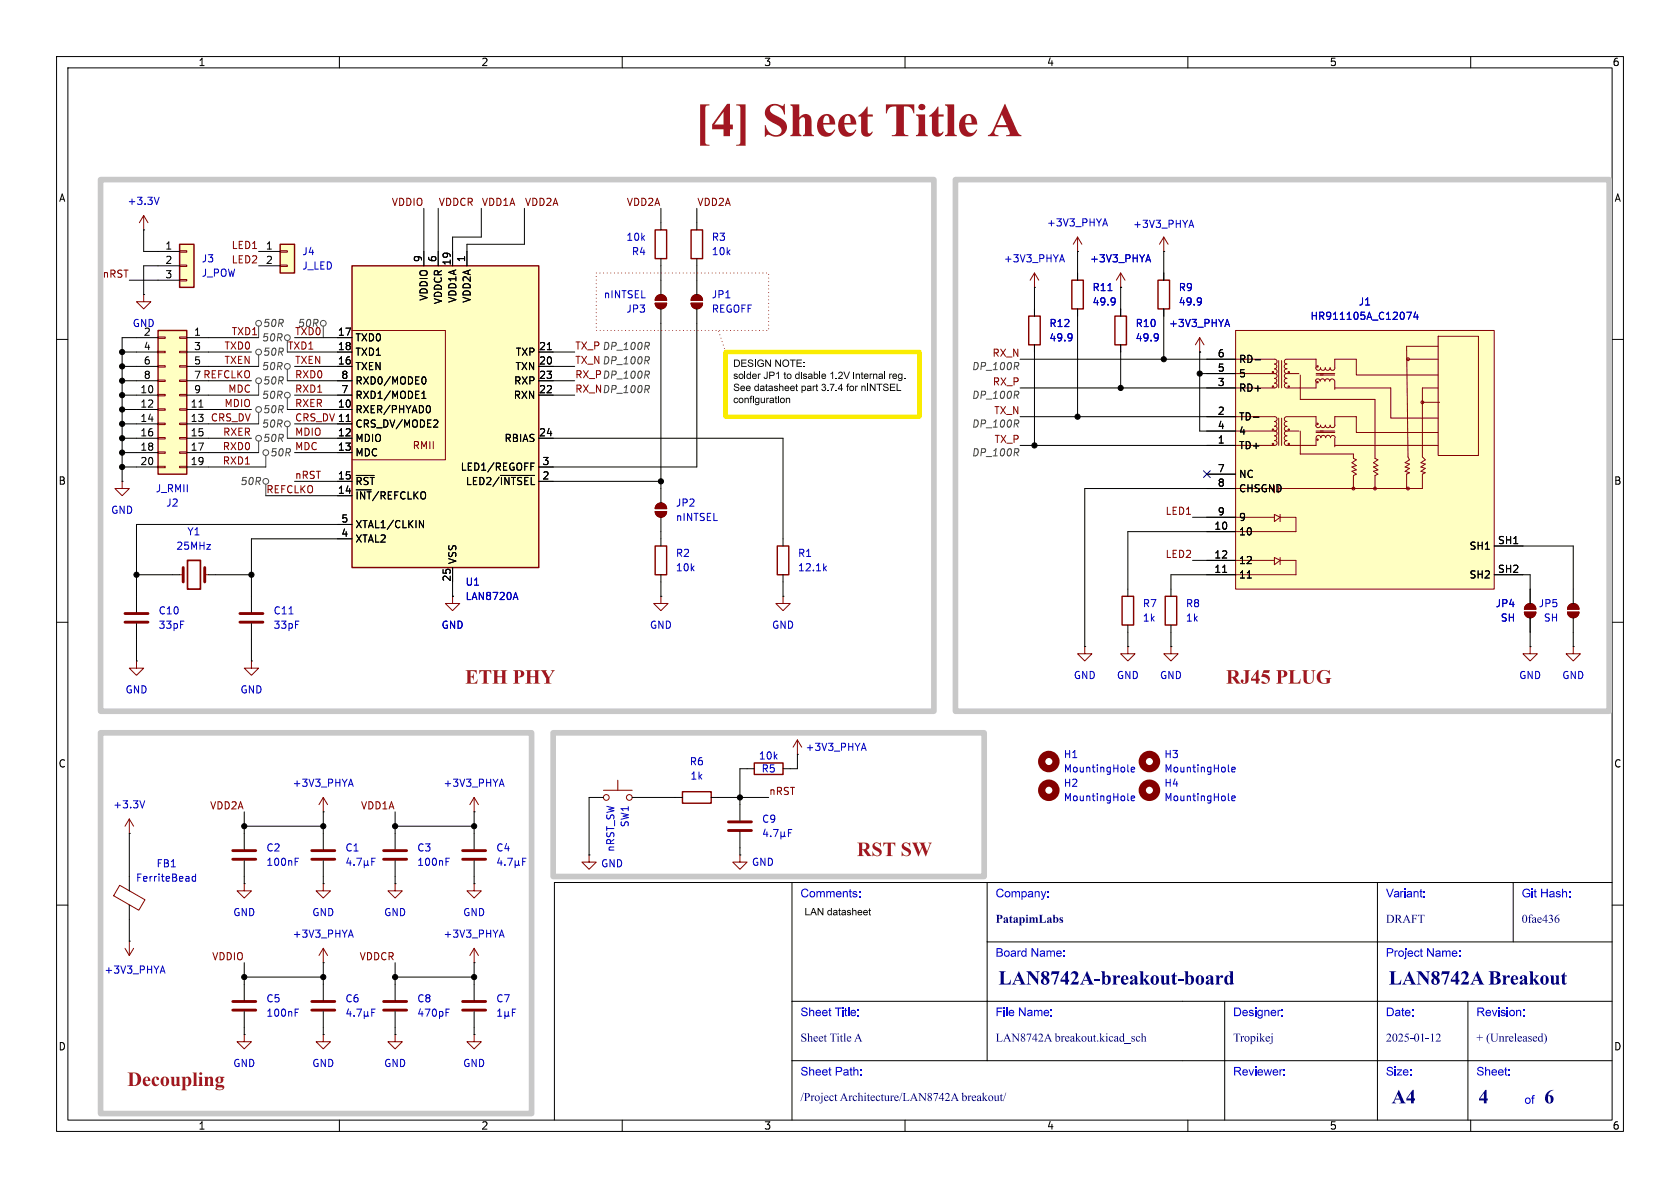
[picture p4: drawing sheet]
<svg xmlns="http://www.w3.org/2000/svg" width="297mm" height="210mm" viewBox="0 0 297 210" stroke-linecap="round" stroke-linejoin="round" font-family="sans-serif">
<defs><g id="words">
<text font-size="8.4" fill="#a21622" x="122.9" y="26.3">[4] SheetTitle A</text>
<g font-size="3.5" fill="#a21622">
<text x="82.2" y="121.3">ETH PHY</text>
<text x="216.7" y="121.3">RJ45PLUG</text>
<text x="151.5" y="151.8">RST SW</text>
<text x="22.5" y="192.4">Decoupling</text>
</g>
<g font-size="3.5" fill="#00007f">
<text x="176.5" y="175">LAN8742A-breakout-board</text>
<text x="245.5" y="175">LAN8742ABreakout</text>
<text x="246" y="196">A4</text>
<text x="261.4" y="196">4</text>
<text x="273" y="196">6</text>
</g>
<g font-size="2.1" fill="#00f">
<text x="141.5" y="159.2">Comments:</text>
<text x="176" y="159.2">Company:</text>
<text x="245" y="159.2">Variant:</text>
<text x="269" y="159.2">Git Hash:</text>
<text x="176" y="169.7">Board Name:</text>
<text x="245" y="169.7">Project Name:</text>
<text x="141.5" y="180.2">Sheet Title:</text>
<text x="176" y="180.2">File Name:</text>
<text x="218" y="180.2">Designer:</text>
<text x="245" y="180.2">Date:</text>
<text x="261" y="180.2">Revision:</text>
<text x="141.5" y="190.7">Sheet Path:</text>
<text x="218" y="190.7">Reviewer:</text>
<text x="245" y="190.7">Size:</text>
<text x="261" y="190.7">Sheet:</text>
<text x="269.5" y="195.7">of</text>
</g>
<g font-size="2.1" fill="#00007f">
<text x="176" y="163.7">PatapimLabs</text>
<text x="245" y="163.7">DRAFT</text>
<text x="269" y="163.7">0fae436</text>
<text x="141.5" y="184.7">SheetTitle A</text>
<text x="176" y="184.7">LAN8742Abreakout.kicad_sch</text>
<text x="218" y="184.7">Tropikej</text>
<text x="245" y="184.7">2025-01-12</text>
<text x="261" y="184.7">+ (Unreleased)</text>
<text x="141.5" y="195.2">/ProjectArchitecture/LAN8742Abreakout/</text>
</g>
<g font-size="1.8">
<text x="35" y="11.9">1</text>
<text x="85" y="11.9">2</text>
<text x="135" y="11.9">3</text>
<text x="185" y="11.9">4</text>
<text x="235" y="11.9">5</text>
<text x="285" y="11.9">6</text>
<text x="10.3" y="35.9">A</text>
<text x="285.3" y="35.9">A</text>
<text x="29.1" y="44.2">1</text>
<text x="29.1" y="46.7">2</text>
<text x="46.9" y="44.2">1</text>
<text x="46.9" y="46.7">2</text>
<text x="74.7" y="46.4" transform="rotate(-90 74.7 46.4)">9</text>
<text x="77.2" y="46.4" transform="rotate(-90 77.2 46.4)">6</text>
<text x="79.8" y="47" transform="rotate(-90 79.8 47)">19</text>
<text x="82.3" y="46.4" transform="rotate(-90 82.3 46.4)">1</text>
<text x="29.1" y="49.3">3</text>
<text x="75.8" y="53.3" transform="rotate(-90 75.8 53.3)">VDDIO</text>
<text x="78.3" y="53.9" transform="rotate(-90 78.3 53.9)">VDDCR</text>
<text x="80.9" y="53.6" transform="rotate(-90 80.9 53.6)">VDD1A</text>
<text x="83.4" y="53.6" transform="rotate(-90 83.4 53.6)">VDD2A</text>
<text x="34.2" y="59.4">1</text>
<text x="59.6" y="59.4">17</text>
<text x="25.3" y="62">4</text>
<text x="25.3" y="64.5">6</text>
<text x="34.2" y="62">3</text>
<text x="34.2" y="64.5">5</text>
<text x="59.6" y="64.5">16</text>
<text x="59.6" y="62">18</text>
<text x="62.7" y="65.6">TXEN</text>
<text x="62.7" y="60.6">TXD0</text>
<text x="62.7" y="63.1">TXD1</text>
<text x="91" y="65.6">TXN</text>
<text x="91.1" y="63.1">TXP</text>
<text x="95.2" y="64.5">20</text>
<text x="95.2" y="62">21</text>
<text x="215.2" y="65.8">5</text>
<text x="215.2" y="63.2">6</text>
<text x="218.9" y="64.4">RD-</text>
<text x="24.7" y="69.6">10</text>
<text x="25.3" y="67.1">8</text>
<text x="34.2" y="69.6">9</text>
<text x="60.3" y="69.6">7</text>
<text x="60.3" y="67.1">8</text>
<text x="62.7" y="70.7">RXD1/MODE1</text>
<text x="62.7" y="68.2">RXD0/MODE0</text>
<text x="90.7" y="70.7">RXN</text>
<text x="90.8" y="68.2">RXP</text>
<text x="95.2" y="69.6">22</text>
<text x="95.2" y="67.1">23</text>
<text x="129.6" y="72">configuration</text>
<text x="215.2" y="68.3">3</text>
<text x="218.9" y="69.4">RD+</text>
<text x="218.9" y="66.9">5</text>
<text x="24.7" y="72.1">12</text>
<text x="24.7" y="74.7">14</text>
<text x="24.7" y="77.2">16</text>
<text x="33.6" y="72.1">11</text>
<text x="33.6" y="74.7">13</text>
<text x="33.6" y="77.2">15</text>
<text x="59.6" y="72.1">10</text>
<text x="59.6" y="77.2">12</text>
<text x="59.6" y="74.7">11</text>
<text x="62.7" y="73.3">RXER/PHYAD0</text>
<text x="62.7" y="75.8">CRS_DV/MODE2</text>
<text x="95.2" y="77.2">24</text>
<text x="215.2" y="73.4">2</text>
<text x="215.2" y="75.9">4</text>
<text x="218.9" y="74.5">TD-</text>
<text x="218.9" y="77.1">4</text>
<text x="24.7" y="79.8">18</text>
<text x="24.7" y="82.3">20</text>
<text x="33.6" y="79.8">17</text>
<text x="33.6" y="82.3">19</text>
<text x="59.6" y="79.8">13</text>
<text x="62.7" y="78.3">MDIO</text>
<text x="62.7" y="80.9">MDC</text>
<text x="81.4" y="83.4">LED1/REGOFF</text>
<text x="89.1" y="78.3">RBIAS</text>
<text x="95.8" y="82.3">3</text>
<text x="215.2" y="78.5">1</text>
<text x="215.2" y="83.6">7</text>
<text x="218.9" y="79.6">TD+</text>
<text x="10.3" y="85.9">B</text>
<text x="59.6" y="87.4">14</text>
<text x="59.6" y="84.8">15</text>
<text x="62.7" y="88.5">~{INT}/REFCLKO</text>
<text x="62.7" y="86">~{RST}</text>
<text x="82.3" y="86">LED2/~{INTSEL}</text>
<text x="95.8" y="84.8">2</text>
<text x="215.2" y="86.1">8</text>
<text x="218.9" y="84.7">NC</text>
<text x="218.9" y="87.2">CHSGND</text>
<text x="285.3" y="85.9">B</text>
<text x="60.3" y="95">4</text>
<text x="60.3" y="92.5">5</text>
<text x="62.7" y="93.6">XTAL1/CLKIN</text>
<text x="214.6" y="93.7">10</text>
<text x="215.2" y="91.2">9</text>
<text x="218.9" y="94.8">10</text>
<text x="218.9" y="92.3">9</text>
<text x="62.7" y="96.1">XTAL2</text>
<text x="80.9" y="99.8" transform="rotate(-90 80.9 99.8)">VSS</text>
<text x="214.6" y="101.3">11</text>
<text x="214.6" y="98.8">12</text>
<text x="218.9" y="99.9">12</text>
<text x="259.7" y="97.4">SH1</text>
<text x="264.7" y="96.3">SH1</text>
<text x="264.7" y="101.3">SH2</text>
<text x="79.8" y="102.9" transform="rotate(-90 79.8 102.9)">25</text>
<text x="218.9" y="102.5">11</text>
<text x="259.7" y="102.5">SH2</text>
<text x="10.3" y="135.9">C</text>
<text x="285.3" y="135.9">C</text>
<text x="142.2" y="162">LAN datasheet</text>
<text x="10.3" y="185.9">D</text>
<text x="285.3" y="185.9">D</text>
<text x="35" y="199.9">1</text>
<text x="85" y="199.9">2</text>
<text x="135" y="199.9">3</text>
<text x="185" y="199.9">4</text>
<text x="235" y="199.9">5</text>
<text x="285" y="199.9">6</text>
</g>
<g font-size="1.8" fill="#0000c2">
<text x="22.5" y="36.4">+3.3V</text>
<text x="185" y="40.2">+3V3_PHYA</text>
<text x="200.2" y="40.5">+3V3_PHYA</text>
<text x="35.6" y="46.6">J3</text>
<text x="53.3" y="45.3">J4</text>
<text x="53.3" y="47.9">J_LED</text>
<text x="110.6" y="42.8">10k</text>
<text x="111.6" y="45.3">R4</text>
<text x="125.7" y="42.8">R3</text>
<text x="125.7" y="45.3">10k</text>
<text x="177.4" y="46.6">+3V3_PHYA</text>
<text x="192.6" y="46.6">+3V3_PHYA</text>
<text x="35.6" y="49.1">J_POW</text>
<text x="106.6" y="52.9">nINTSEL</text>
<text x="125.7" y="52.9">JP1</text>
<text x="193" y="51.7">R11</text>
<text x="208.3" y="51.7">R9</text>
<text x="23.4" y="58">GND</text>
<text x="25.3" y="59.4">2</text>
<text x="110.6" y="55.5">JP3</text>
<text x="125.7" y="55.5">REGOFF</text>
<text x="185.4" y="58">R12</text>
<text x="193" y="54.2">49.9</text>
<text x="200.7" y="58">R10</text>
<text x="206.6" y="58">+3V3_PHYA</text>
<text x="208.3" y="54.2">49.9</text>
<text x="231.6" y="56.7">HR911105A_C12074</text>
<text x="240.1" y="54.2">J1</text>
<text x="185.4" y="60.6">49.9</text>
<text x="200.7" y="60.6">49.9</text>
<text x="27.4" y="87.2">J_RMII</text>
<text x="29.3" y="89.8">J2</text>
<text x="119.4" y="89.8">JP2</text>
<text x="19.6" y="91">GND</text>
<text x="33" y="94.8">Y1</text>
<text x="119.4" y="92.3">nINTSEL</text>
<text x="31.1" y="97.4">25MHz</text>
<text x="119.4" y="98.7">R2</text>
<text x="119.4" y="101.2">10k</text>
<text x="141" y="98.7">R1</text>
<text x="141" y="101.2">12.1k</text>
<text x="82.2" y="103.7">U1</text>
<text x="82.2" y="106.3">LAN8720A</text>
<text x="201.9" y="107.5">R7</text>
<text x="209.6" y="107.5">R8</text>
<text x="264.3" y="107.5">JP4</text>
<text x="271.9" y="107.5">JP5</text>
<text x="27.9" y="108.8">C10</text>
<text x="27.9" y="111.4">33pF</text>
<text x="48.3" y="108.8">C11</text>
<text x="48.3" y="111.4">33pF</text>
<text x="78" y="111.4">GND</text>
<text x="114.8" y="111.4">GND</text>
<text x="136.4" y="111.4">GND</text>
<text x="201.9" y="110.1">1k</text>
<text x="209.6" y="110.1">1k</text>
<text x="265.2" y="110.1">SH</text>
<text x="272.8" y="110.1">SH</text>
<text x="22.1" y="122.8">GND</text>
<text x="42.4" y="122.8">GND</text>
<text x="189.7" y="120.2">GND</text>
<text x="197.4" y="120.2">GND</text>
<text x="205" y="120.2">GND</text>
<text x="268.5" y="120.2">GND</text>
<text x="276.1" y="120.2">GND</text>
<text x="121.8" y="135.5">R6</text>
<text x="134.1" y="134.5">10k</text>
<text x="134.5" y="136.8">R5</text>
<text x="142.3" y="132.9">+3V3_PHYA</text>
<text x="188" y="134.2">H1</text>
<text x="188" y="136.8">MountingHole</text>
<text x="205.7" y="134.2">H3</text>
<text x="205.7" y="136.8">MountingHole</text>
<text x="19.9" y="143.1">+3.3V</text>
<text x="51.6" y="139.3">+3V3_PHYA</text>
<text x="78.3" y="139.3">+3V3_PHYA</text>
<text x="122" y="138">1k</text>
<text x="188" y="139.3">H2</text>
<text x="188" y="141.8">MountingHole</text>
<text x="205.7" y="139.3">H4</text>
<text x="205.7" y="141.8">MountingHole</text>
<text x="111.4" y="146.3" transform="rotate(-90 111.4 146.3)">SW1</text>
<text x="134.6" y="145.6">C9</text>
<text x="27.6" y="153.5">FB1</text>
<text x="47" y="150.7">C2</text>
<text x="47" y="153.3">100nF</text>
<text x="61" y="150.7">C1</text>
<text x="73.7" y="150.7">C3</text>
<text x="73.7" y="153.3">100nF</text>
<text x="87.6" y="150.7">C4</text>
<text x="106.2" y="153.5">GND</text>
<text x="108.8" y="150.7" transform="rotate(-90 108.8 150.7)">nRST_SW</text>
<text x="132.8" y="153.3">GND</text>
<text x="23.9" y="156.1">FerriteBead</text>
<text x="41.1" y="162.2">GND</text>
<text x="51.6" y="166">+3V3_PHYA</text>
<text x="55.1" y="162.2">GND</text>
<text x="67.8" y="162.2">GND</text>
<text x="78.3" y="166">+3V3_PHYA</text>
<text x="81.8" y="162.2">GND</text>
<text x="18.4" y="172.3">+3V3_PHYA</text>
<text x="47" y="177.4">C5</text>
<text x="47" y="179.9">100nF</text>
<text x="61" y="177.4">C6</text>
<text x="73.7" y="177.4">C8</text>
<text x="73.7" y="179.9">470pF</text>
<text x="87.6" y="177.4">C7</text>
<text x="41.1" y="188.8">GND</text>
<text x="55.1" y="188.8">GND</text>
<text x="67.8" y="188.8">GND</text>
<text x="81.8" y="188.8">GND</text>
</g>
<g font-size="1.8" fill="#840000">
<text x="69.2" y="36.5">VDDIO</text>
<text x="77.5" y="36.5">VDDCR</text>
<text x="85.1" y="36.5">VDD1A</text>
<text x="92.7" y="36.5">VDD2A</text>
<text x="110.7" y="36.5">VDD2A</text>
<text x="123.2" y="36.5">VDD2A</text>
<text x="40.9" y="44.1">LED1</text>
<text x="40.9" y="46.6">LED2</text>
<text x="18.1" y="49.2">nRST</text>
<text x="40.9" y="59.3">TXD1</text>
<text x="52.1" y="59.3">TXD0</text>
<text x="52.6" y="58">50R</text>
<text x="39.6" y="64.4">TXEN</text>
<text x="39.6" y="61.9">TXD0</text>
<text x="50.8" y="61.9">TXD1</text>
<text x="52.1" y="64.4">TXEN</text>
<text x="175.4" y="63.2">RX_N</text>
<text x="34.2" y="67.1">7 REFCLKO</text>
<text x="40.3" y="69.5">MDC</text>
<text x="52.1" y="67">RXD0</text>
<text x="52.1" y="69.5">RXD1</text>
<text x="175.4" y="68.2">RX_P</text>
<text x="37.2" y="74.6">CRS_DV</text>
<text x="39.3" y="77.1">RXER</text>
<text x="39.6" y="72">MDIO</text>
<text x="52.1" y="72">RXER</text>
<text x="52.1" y="74.6">CRS_DV 11</text>
<text x="52.1" y="77.1">MDIO</text>
<text x="175.7" y="73.3">TX_N</text>
<text x="39.3" y="79.7">RXD0</text>
<text x="39.3" y="82.2">RXD1</text>
<text x="52.1" y="79.7">MDC</text>
<text x="72.9" y="79.6">RMII</text>
<text x="175.7" y="78.4">TX_P</text>
<text x="47" y="87.3">REFCLKO</text>
<text x="52.1" y="84.7">nRST</text>
<text x="206" y="91.1">LED1</text>
<text x="206" y="98.7">LED2</text>
<text x="37.1" y="143.2">VDD2A</text>
<text x="63.7" y="143.2">VDD1A</text>
<text x="135.9" y="140.6">nRST</text>
<text x="37.4" y="169.8">VDDIO</text>
<text x="63.5" y="169.8">VDDCR</text>
</g>
<g font-size="1.8" fill="#484848">
<text x="46.4" y="58">50R</text>
<text x="46.2" y="65.6">50R</text>
<text x="46.2" y="60.6">50R</text>
<text x="46.4" y="63.1">50R</text>
<text x="101.6" y="64.4">TX_N DP_100R</text>
<text x="101.6" y="61.9">TX_P DP_100R</text>
<text x="171.7" y="65.6">DP_100R</text>
<text x="46.2" y="70.7">50R</text>
<text x="46.4" y="68.2">50R</text>
<text x="101.6" y="67">RX_PDP_100R</text>
<text x="101.6" y="69.5">RX_NDP_100R</text>
<text x="171.7" y="70.7">DP_100R</text>
<text x="46.2" y="75.8">50R</text>
<text x="46.4" y="73.3">50R</text>
<text x="171.7" y="75.8">DP_100R</text>
<text x="46.4" y="78.3">50R</text>
<text x="47.7" y="80.9">50R</text>
<text x="171.7" y="80.9">DP_100R</text>
<text x="42.4" y="86">50R</text>
</g>
</g></defs>
<g fill="none" stroke="#000" stroke-width=".18">
<path d="M10 10h277v190h-277zM12 12h273v186h-273zM60 10v2M110 10v2M160 10v2M210 10v2M260 10v2M10 60h2M285 60h2M116.8 86.4v2.5M116.8 91.4v2.6M116.8 95.3v1.2"/>
<path d="M138.4 95.3v1.2M10 110h2M116.8 105.4h.1M116.8 101.6v1.3M138.4 105.4h.1M138.4 101.6v1.3M285 110h2M141 133.4h.1M69.8 147.3v2.8M69.8 152.1v2.8M119.4 141h1.2M125.7 141h1.3"/>
<path d="M140 156v42M174.5 156v31.5M243.5 156v42M267.5 156v10.5M285 156h-187v42M10 160h2M140 177h145M174.5 166.5h110.5M216.5 177v21M259.5 177v21M285 160h2M60 198v2"/>
<path d="M110 198v2M140 187.5h145M160 198v2M210 198v2M260 198v2"/>
</g>
<path d="M67.8 151.9h4.1M67.8 150.4h4.1" fill="none" stroke="#840000" stroke-width=".51"/>
<path d="M145.7 100.4l.4 .5M146.1 100.1l-.5 .4M152.4 132.3h.6M152.7 131.4l.4 1.3M78.9 152.3h.4M78.9 151.7h.6" fill="none" stroke="#0000c2" stroke-width=".18"/>
<path d="M115.8 90.4h2.1a1.02 1.02 0 0 1-1.1 1 1.02 1.02 0 0 1-1-1zM116.1 89.2a1.02 1.02 0 0 1 1.1-.2 1.02 1.02 0 0 1 .7 .9h-2.1zM116.8 105.4v1.3h1.3l-1.3 1.3-1.2-1.3h1.2M138.4 105.4v1.3h1.3l-1.3 1.3-1.2-1.3h1.2M141 130.8l-.8 1.3M141 130.8v2.6M141 130.8l.7 1.3" fill="none" stroke="#840000" stroke-width=".18"/>
<path d="M115.8 96.5h2.1v5.1h-2.1zM137.4 96.5h2v5.1h-2zM120.6 140h5.1v2h-5.1z" fill="none" stroke="#840000" stroke-width=".25"/>
<g fill="#840000" stroke="#840000" stroke-width=".18">
<path d="M115.8 90.4h2.1a1.02 1.02 0 0 1-1.1 1 1.02 1.02 0 0 1-1-1z"/>
<path d="M116.1 89.2a1.02 1.02 0 0 1 1.1-.2 1.02 1.02 0 0 1 .7 .9h-2.1z"/>
</g>
<path d="M62.2 47h33v53.3h-33z" fill="#ffffc2"/>
<path d="M62.2 47h33v53.3h-33zM181.9 55.9h2v5.1h-2zM189.5 49.5h2v5.1h-2zM197.1 55.9h2v5.1h-2zM204.7 49.5h2.1v5.1h-2.1zM133.3 134.9h5.1v2h-5.1z" fill="none" stroke="#840000" stroke-width=".25"/>
<g fill="none" stroke="#840000" stroke-width=".18">
<path d="M62.2 58.4h16.5v22.9h-16.5M182.9 48.3l-.8 1.2M182.9 48.3v2.5M182.9 48.3l.7 1.2M198.1 48.3l-.7 1.2M198.1 48.3v2.5M198.1 48.3l.8 1.2M106.7 139.7h5.1M109.2 137.9v1.8M69.8 156.2v1.3h1.3l-1.3 1.3-1.2-1.3h1.2M83.8 156.2v1.3h1.3l-1.3 1.3-1.3-1.3h1.3M104.1 151.1v1.3h1.3l-1.3 1.3-1.2-1.3h1.2"/>
<path d="M83.8 167.6l-.7 1.3M83.8 167.6v2.6M83.8 167.6l.8 1.3M57.1 182.9v1.3h1.3l-1.3 1.2-1.2-1.2h1.2M69.8 182.9v1.3h1.3l-1.3 1.2-1.2-1.2h1.2M83.8 182.9v1.3h1.3l-1.3 1.2-1.3-1.2h1.3"/>
<circle cx="107.2" cy="141" r=".51"/>
<circle cx="111.3" cy="141" r=".51"/>
</g>
<g fill="none" stroke="#000" stroke-width=".18">
<path d="M59.7 59.7h2.5M74.9 44.5v2.5M77.5 44.5v2.5M80 44.5v2.5M82.5 44.5v2.5M182.9 50.8h.1M182.9 54.6v1.3M190.5 48.3v1.2M190.5 54.6v1.3M198.1 50.8h.1M198.1 54.6v1.3M205.7 48.3v1.2"/>
<path d="M205.7 54.6v1.3M59.7 72.4h2.5M59.7 74.9h2.5M59.7 77.5h2.5M59.7 64.8h2.5M59.7 62.2h2.5M59.7 69.9h2.5M59.7 67.3h2.5M61.2 74.5h.7M74.6 70.4h.7M74.6 69.5l.3-.3v1.2M74.8 66.7l.1-.1a.68 .68 0 0 1 .4 .7 .68 .68 0 0 1-.4 .6l-.1-.1"/>
<path d="M75.7 71.7a.68 .68 0 0 1 .4 .6 .68 .68 0 0 1-.4 .7M77.2 74.2l.2 .3v.3l-.8 .7h.8M95.2 77.5h2.6M95.2 64.8h2.6M95.2 62.2h2.6M95.2 69.9h2.6M95.2 67.3h2.6M96.8 61.8h.7M182.9 61v1.2M198.1 61v1.2M59.7 80h2.5M59.7 87.6h2.5"/>
<path d="M59.7 85.1h2.5M59.7 95.3h2.5M59.7 92.7h2.5M63 84h3.2M74.1 92l.8 1.3v-1.3M88.5 84h6M93.9 82.5h.4M93.9 81.9h.6M95.2 85.1h2.6M95.2 82.6h2.6M80 100.3v2.6M132.1 135.9h1.2"/>
<path d="M138.4 135.9h1.3M69.8 156.2h.1M83.8 156.2h.1M83.8 147.3v2.8M83.8 152.1v2.8M104.1 151.1h.1M104.1 141h2.6M111.8 141h2.5M43.2 174v2.8M43.2 178.8v2.8M69.8 174v2.8M69.8 178.8v2.8"/>
<path d="M83.8 170.2h.1M57.1 182.9h.1M69.8 182.9h.1M83.8 182.9h.1"/>
</g>
<g fill="none" stroke="#0000c2" stroke-width=".18">
<path d="M187.4 45.9h.7M187.7 45l.5 1.3M189.4 59.1h.1a1.07 1.07 0 0 1-.2 1M189.5 59.5l-.1 .2M195.9 51.4h.7M197 52.7l.1 .1a1.07 1.07 0 0 1-.1 1M197.1 53.2l-.1 .2M202.7 45.9h.6M203 45l.4 1.3M204.6 59.1h.1a1.07 1.07 0 0 1-.1 1M204.8 59.5l-.2 .2M212.3 52.7v.1a1.07 1.07 0 0 1-.1 1"/>
<path d="M212.4 53.2l-.1 .2M90.8 105.6h.6M91.1 104.7l.5 1.3M88.3 151.6l-.3 1h.8M88.6 152.1v.9M89.3 152.9v.1M89.7 151.7h.9l-.6 1.3M91.1 152.1v1.3M91.1 152.8l.1 .2h.3l.2-.2M91.7 152.8l.2 .2M91.7 152.1v.7M92.4 152.3h.4"/>
<path d="M93 151.7h-.6v1.3M52.2 179h.4M52.2 178.4h.6M78.9 179h.4M78.9 178.4h.6M88.4 165.3h.6M88.7 164.4l.4 1.3"/>
</g>
<path d="M81.8 151.9h4.1M81.8 150.4h4.1M41.1 178.6h4.1M41.1 177h4.1M67.8 178.6h4.1M67.8 177h4.1" fill="none" stroke="#840000" stroke-width=".51"/>
<path d="M49.5 43.2h2.6v5.1h-2.6z" fill="#ffffc2"/>
<path d="M49.5 46.9h1.3v.2h-1.3zM49.5 44.3h1.3v.3h-1.3z" fill="none" stroke="#840000" stroke-width=".18"/>
<path d="M49.5 43.2h2.6v5.1h-2.6z" fill="none" stroke="#840000" stroke-width=".25"/>
<path d="M45.7 44.5h3.8M45.7 47h3.8" fill="none" stroke="#000" stroke-width=".18"/>
<path d="M27.9 58.4h5.1v25.4h-5.1z" fill="#ffffc2"/>
<g fill="none" stroke="#840000" stroke-width=".18">
<path d="M25.4 38.1l-.8 1.3M25.4 38.1v2.5M25.4 38.1l.8 1.3M27.9 59.6h1.3v.2h-1.3zM31.7 59.6h1.3v.2h-1.3zM27.9 79.9h1.3v.2h-1.3zM27.9 77.3h1.3v.3h-1.3zM27.9 74.8h1.3v.3h-1.3zM27.9 72.3h1.3v.2h-1.3zM27.9 69.7h1.3v.3h-1.3zM27.9 67.2h1.3v.2h-1.3zM27.9 64.6h1.3v.3h-1.3z"/>
<path d="M27.9 62.1h1.3v.3h-1.3zM31.7 79.9h1.3v.2h-1.3zM31.7 77.3h1.3v.3h-1.3zM31.7 74.8h1.3v.3h-1.3zM31.7 72.3h1.3v.2h-1.3zM31.7 69.7h1.3v.3h-1.3zM31.7 67.2h1.3v.2h-1.3zM31.7 64.6h1.3v.3h-1.3zM31.7 62.1h1.3v.3h-1.3zM21.6 85.1v1.3h1.3l-1.3 1.2-1.3-1.2h1.3M27.9 82.4h1.3v.3h-1.3zM31.7 82.4h1.3v.3h-1.3z"/>
</g>
<path d="M27.9 58.4h5.1v25.4h-5.1z" fill="none" stroke="#840000" stroke-width=".25"/>
<g fill="none" stroke="#000" stroke-width=".18">
<path d="M24.1 59.7h3.8M25.4 40.6h.1M33 59.7h3.8M24.1 69.9h3.8M24.1 72.4h3.8M24.1 74.9h3.8M24.1 77.5h3.8M24.1 62.2h3.8M24.1 64.8h3.8M24.1 67.3h3.8M33 69.9h3.8M33 72.4h3.8"/>
<path d="M33 74.9h3.8M33 77.5h3.8M33 62.2h3.8M33 64.8h3.8M33 67.3h3.8M35.2 72h.7M21.6 85.1h.1M24.1 80h3.8M24.1 82.6h3.8M33 80h3.8M33 82.6h3.8"/>
</g>
<path d="M28.1 34.9l-.4 1.2" fill="none" stroke="#0000c2" stroke-width=".18"/>
<path d="M31.7 43.2h2.6v7.6h-2.6z" fill="#ffffc2"/>
<g fill="none" stroke="#840000" stroke-width=".18">
<path d="M25.4 52.1v1.2h1.3l-1.3 1.3-1.3-1.3h1.3M31.7 49.4h1.3v.3h-1.3zM31.7 46.9h1.3v.2h-1.3zM31.7 44.3h1.3v.3h-1.3zM115.8 53.6h2.1a1.02 1.02 0 0 1-1.1 1 1.02 1.02 0 0 1-1-1zM116.1 52.4a1.02 1.02 0 0 1 1.1-.2 1.02 1.02 0 0 1 .7 .9h-2.1zM122.2 53.6h2a1.02 1.02 0 0 1-1 1 1.02 1.02 0 0 1-1-1zM122.5 52.4a1.02 1.02 0 0 1 1.1-.2 1.02 1.02 0 0 1 .6 .9h-2zM205.7 41.9l-.7 1.3M205.7 41.9v2.6M205.7 41.9l.8 1.3M212.1 59.7l-.8 1.3"/>
<path d="M212.1 59.7v2.5M212.1 59.7l.8 1.3M24.1 116.8v1.3h1.3l-1.3 1.3-1.2-1.3h1.2M31.7 101.6h.7M36.2 101.6h.6M44.4 116.8v1.3h1.3l-1.3 1.3-1.2-1.3h1.2M80 105.4v1.3h1.3l-1.3 1.3-1.3-1.3h1.3M269.5 108.2h2a1.02 1.02 0 0 1-1 1 1.02 1.02 0 0 1-1-1zM269.8 107a1.02 1.02 0 0 1 1.1-.2 1.02 1.02 0 0 1 .6 .9h-2zM270.5 114.3v1.3h1.3l-1.3 1.2-1.3-1.2h1.3M277.1 108.2h2a1.02 1.02 0 0 1-1 1 1.02 1.02 0 0 1-1-1zM277.4 107a1.02 1.02 0 0 1 1.1-.2 1.02 1.02 0 0 1 .6 .9h-2z"/>
<path d="M278.1 114.3v1.3h1.3l-1.3 1.2-1.2-1.2h1.2M21.2 156.5l4.4 2.6-1.1 1.8-4.4-2.6zM22.9 144.8v2.5M22.9 157.5h.1M22.9 160h.1M22.9 144.8l-.8 1.3M22.9 144.8l.7 1.3M43.2 156.2v1.3h1.2l-1.2 1.3-1.3-1.3h1.3M57.1 156.2v1.3h1.3l-1.3 1.3-1.2-1.3h1.2M57.1 141v2.5M57.1 141l-.7 1.2M57.1 141l.8 1.2"/>
<path d="M83.8 141l-.7 1.2M83.8 141v2.5M83.8 141l.8 1.2M130.8 151.1v1.3h1.3l-1.3 1.3-1.3-1.3h1.3M22.1 167.6l.8 1.3M22.9 166.4v2.5M23.6 167.6l-.7 1.3M57.1 167.6l-.7 1.3M57.1 167.6v2.6M57.1 167.6l.8 1.3M43.2 182.9v1.3h1.2l-1.2 1.2-1.3-1.2h1.3"/>
</g>
<path d="M31.7 43.2h2.6v7.6h-2.6zM115.8 40.6h2.1v5.1h-2.1zM122.2 40.6h2v5.1h-2zM198.4 105.4h2v5.1h-2zM206 105.4h2v5.1h-2z" fill="none" stroke="#840000" stroke-width=".25"/>
<g fill="none" stroke="#000" stroke-width=".18">
<path d="M116.8 39.4v1.2M123.2 39.4v1.2M25.4 52.1h.1M27.9 44.5h3.8M27.9 47h3.8M27.9 49.5h3.8M116.8 45.7v1.3M116.8 49.5v2.6M116.8 54.6v2.6M123.2 45.7v1.3M123.2 49.5v2.6M123.2 54.6v2.6"/>
<path d="M205.7 44.5h.1M212.1 62.2h.1M24.1 116.8h.1M24.1 105.4v2.8M24.1 110.2v2.8M30.5 101.6h1.2M36.8 101.6h1.3M44.4 116.8h.1M44.4 105.4v2.8M44.4 110.2v2.8M80 105.4h.1M199.4 104.1v1.3"/>
<path d="M199.4 110.5v1.3M207 104.1v1.3M207 110.5v1.3M270.5 114.3h.1M270.5 104.1v2.6M270.5 109.2v2.6M278.1 114.3h.1M278.1 104.1v2.6M278.1 109.2v2.6M22.9 147.3h.1M22.9 154.9v2.6M43.2 156.2h.1"/>
<path d="M43.2 147.3v2.8M43.2 152.1v2.8M57.1 156.2h.1M57.1 143.5h.1M57.1 147.3v2.8M57.1 152.1v2.8M83.8 143.5h.1M130.8 151.1h.1M130.8 142.2v2.8M130.8 147.1v2.8M22.9 166.4h.1M22.9 160v2.6"/>
<path d="M57.1 170.2h.1M57.1 174v2.8M57.1 178.8v2.8M83.8 174v2.8M83.8 178.8v2.8M43.2 182.9h.1"/>
</g>
<g fill="none" stroke="#0000c2" stroke-width=".18">
<path d="M210.3 39.8h.6M210.6 38.9l.4 1.3M216.7 57.4h.6M217 56.5l.4 1.2M51.1 108.5h.7M61.7 138.6h.6M62 137.7l.4 1.3M88.4 138.6h.6M88.7 137.7l.4 1.3M199.4 136.3l.2 .2M200 136l.6-.1-.1-.2-.3-.1-.2 .2v.6h.5M25.6 141.5l-.4 1.3"/>
<path d="M34.6 154.5v1.3M34.6 155l-.4-.1-.2 .3 .1 .5h.5M52.2 151.7h.6M52.2 152.3h.4M61.6 151.6l-.3 1h.8M61.9 152.1v.9M62.6 152.9v.1M63.1 151.7h.8l-.5 1.3M64.4 152.1v1.3M64.4 152.8l.2 .2h.2l.2-.2M65 152.1v.7M65 152.8l.2 .2"/>
<path d="M65.7 152.3h.5M66.3 151.7h-.6v1.3M135.3 146.6l-.3 .9h.8M135.6 147.1v.8M136.2 147.8v.1M136.7 146.6h.9l-.6 1.3M138.1 147.1v1.2M138.1 147.7l.1 .2h.3l.2-.2M138.7 147.7l.1 .2M138.7 147.1v.6M139.4 147.2h.4M140 146.6h-.6v1.3"/>
<path d="M217.2 141.4l.1 .1M217.8 141.1l.6-.1-.1-.2-.4-.1-.1 .2v.6h.5M28.4 171.7h.6M28.7 170.8l.5 1.2M61.6 178.3l-.3 .9h.8M61.7 165.3h.6M61.9 178.8v.8M62 164.4l.4 1.3M62.6 179.5v.1M63.1 178.4h.8l-.5 1.2M64.4 179.5l.2 .1h.2l.2-.1M64.4 178.8v1.3"/>
<path d="M65 179.5l.2 .1M65 178.8v.7M65.7 179h.5M66.3 178.4h-.6v1.2M88 179.6h.7M88 178.7l.3-.3v1.2M89.3 179.5l.1 .1h.3l.2-.1M89.3 178.8v1.3M89.9 179.5l.1 .1M89.9 178.8v.7M90.6 179h.4M91.2 178.4h-.6v1.2"/>
</g>
<g fill="none" stroke="#840000" stroke-width=".51">
<path d="M22.1 110h4.1M22.1 108.5h4.1M32.4 100.3v2.6M36.2 100.3v2.6M42.4 110h4.1M42.4 108.5h4.1M41.1 151.9h4.1M41.1 150.4h4.1M55.1 151.9h4.1M55.1 150.4h4.1M128.8 146.8h4M128.8 145.3h4"/>
<path d="M55.1 178.6h4.1M55.1 177h4.1M81.8 178.6h4.1M81.8 177h4.1"/>
</g>
<g fill="none" stroke="#840000" stroke-width="1.3">
<circle cx="185.4" cy="134.6" r="1.27"/>
<circle cx="203.2" cy="139.7" r="1.27"/>
</g>
<g fill="#840000" stroke="#840000" stroke-width=".18">
<path d="M122.2 53.6h2a1.02 1.02 0 0 1-1 1 1.02 1.02 0 0 1-1-1z"/>
<path d="M122.5 52.4a1.02 1.02 0 0 1 1.1-.2 1.02 1.02 0 0 1 .6 .9h-2z"/>
<path d="M116.1 52.4a1.02 1.02 0 0 1 1.1-.2 1.02 1.02 0 0 1 .7 .9h-2.1z"/>
<path d="M115.8 53.6h2.1a1.02 1.02 0 0 1-1.1 1 1.02 1.02 0 0 1-1-1z"/>
<path d="M277.1 108.2h2a1.02 1.02 0 0 1-1 1 1.02 1.02 0 0 1-1-1z"/>
<path d="M277.4 107a1.02 1.02 0 0 1 1.1-.2 1.02 1.02 0 0 1 .6 .9h-2z"/>
<path d="M269.5 108.2h2a1.02 1.02 0 0 1-1 1 1.02 1.02 0 0 1-1-1z"/>
<path d="M269.8 107a1.02 1.02 0 0 1 1.1-.2 1.02 1.02 0 0 1 .6 .9h-2z"/>
</g>
<path d="M33.1 99.1h2.3v5h-2.3z" fill="none" stroke="#840000" stroke-width=".3"/>
<g fill="#ffffc2">
<path d="M218.4 58.4h45.8v45.7h-45.8z"/>
<path d="M254.2 59.4h7.2v21.1h-7.2z"/>
</g>
<g fill="none" stroke="#840000" stroke-width=".18">
<path d="M190.5 41.9l-.8 1.3M190.5 41.9v2.6M190.5 41.9l.8 1.3M218.4 58.4h45.8v45.7h-45.8zM254.2 59.4h7.2v21.1h-7.2zM218.4 73.7h7.1l.2 .2 .1 .2-.2 .3-.3 .1 .3 .2 .1 .3-.1 .2-.3 .1 .3 .2 .2 .3-.2 .3-.3 .1M218.4 66h7l.3 .2 .1 .3-.2 .3-.3 .1 .3 .1 .1 .3-.1 .3-.3 .1M218.4 63.5h7l.3 .2 .1 .3-.2 .2-.3 .1 .3 .2 .1 .3-.1 .3-.3 .1M218.4 78.7h6.9M218.4 76.2h6.9M225.3 67.7l.3 .1 .2 .3-.1 .3-.3 .2h-7M225.3 76.2l.3 .1 .2 .3-.1 .3-.4 .1 .4 .3-.1 .4-.3 .2 .4 .1 .1 .4-.2 .3h-.3"/>
<path d="M225.3 65.2l.3 .1 .2 .3-.1 .3-.4 .2M226.1 63.8v4.8M226.1 73.9v4.8M226.6 63.8v4.8M226.6 73.9v4.8M227.5 73.7l-.4 .2v.4l.4 .2-.3 .1-.2 .3 .2 .4 .3 .1-.3 .1-.1 .3 .1 .3 .3 .1-.3 .2-.1 .3 .4 .3-.3 .1-.2 .4 .2 .3 .3 .1-.4 .2v.4l.4 .2M227.5 63.5l-.4 .3v.4l.4 .1-.3 .1-.2 .4 .2 .3 .3 .1-.3 .1-.1 .3 .1 .3 .3 .1-.4 .2v.4l.4 .3-.3 .1-.2 .3 .2 .3 .3 .1-.4 .2v.4l.4 .3M227.6 76.2h2M227.6 73.7h5.1v1.5M227.6 66h2M227.6 63.5h5.1v1.5M229.9 66.3v4.3h13.2v10.4l.5 .3-.8 .5 .8 .5-.8 .3 .8 .5-.8 .2 .8 .5-.5 .3v2.3"/>
<path d="M229.9 76.2v4.1h9.4v.7l.5 .3-.8 .5 .8 .5-.8 .3 .8 .5-.8 .2 .8 .5-.5 .3v2.3M232.5 67.4l.3-.4h.4l.2 .4 .1-.3 .3-.1 .3 .1 .1 .3 .2-.3 .3-.1 .2 .1 .2 .3 .1-.3 .3-.1 .3 .1 .1 .3M232.6 65l.1 .3 .2 .1h.4l.1-.4 .2 .4 .4 .1 .2-.2 .1-.3 .1 .4 .3 .1 .3-.2 .1-.3 .2 .4h.4l.3-.4M232.6 75.2l.1 .2 .2 .2 .4-.1 .2-.3 .1 .3 .4 .1 .3-.4 .1 .3 .3 .1 .3-.1 .2-.3 .1 .3 .4 .1 .3-.4M232.7 77.5v1.2h-5.1M232.7 76.2h3.3M232.7 67.3v1.3h-5.1M232.7 66h3.3M232.7 76.5h3.3M232.7 66.3h3.3M232.7 77.4l.3-.4h.3l.2 .4 .1-.3 .4-.1 .2 .1 .2 .3 .1-.3 .3-.1 .3 .1 .1 .3 .2-.4h.4l.3 .4M236 77.5v1.5"/>
<path d="M236 67.3v1.5M236 75.2v-1.5h3.8v2.8h14.4M236 68.6h9.9v5.3h8.3M236 65v-1.5h3.8v2.8h14.4M236 78.7h18.2M248.7 63.5h5.5M251.5 71.1h3M254.2 68.6h-2.7v12.2l.5 .5-.8 .5 .8 .2-.8 .6 .8 .2-.8 .5 .8 .3-.5 .2v2.6h-25.4M254.2 61.2h-5.5l.2 19.6 .3 .5-.8 .5 .8 .2-.8 .6 .8 .2-.8 .5 .8 .3-.5 .2v2.6M218.4 99.1h6.9M218.4 91.4h6.9M218.4 86.4h6.9"/>
<path d="M225.3 90.9l1 .5-1 .8zM225.3 98.6l1 .5-1 .7zM226.3 91.4h2.8v2.6h-10.7M226.3 99.1h2.8v2.5h-10.7M226.3 90.9v1.3M226.3 98.6v1.2M191.8 114.3v1.3h1.2l-1.2 1.2-1.3-1.2h1.3M199.4 114.3v1.3h1.3l-1.3 1.2-1.3-1.2h1.3M207 114.3v1.3h1.3l-1.3 1.2-1.3-1.2h1.3"/>
<circle cx="225" cy="68.3" r=".13"/>
<circle cx="225" cy="76" r=".13"/>
<circle cx="225" cy="78.5" r=".13"/>
<circle cx="225" cy="65.8" r=".13"/>
<circle cx="227.8" cy="76" r=".13"/>
<circle cx="227.8" cy="65.8" r=".13"/>
<circle cx="227.8" cy="68.3" r=".13"/>
<circle cx="227.8" cy="78.5" r=".13"/>
<circle cx="232.9" cy="74.9" r=".13"/>
<circle cx="232.9" cy="64.8" r=".13"/>
<circle cx="232.9" cy="77.7" r=".13"/>
<circle cx="232.9" cy="67.6" r=".13"/>
<circle cx="248.9" cy="63.5" r=".25"/>
<circle cx="251.5" cy="71.1" r=".25"/>
<circle cx="239.3" cy="86.4" r=".25"/>
<circle cx="243.1" cy="86.4" r=".25"/>
<circle cx="248.9" cy="86.4" r=".25"/>
</g>
<g fill="none" stroke="#000" stroke-width=".18">
<path d="M74.9 36.8v10.2M77.5 36.8v10.2M85.1 36.8v5.1h-5.1v5.1M92.7 36.8v6.4h-10.2v3.8M116.8 36.8v2.6M123.2 36.8v2.6M22.9 49.5h5M24.1 59.7h-2.5v25.4M25.4 40.6v3.9h2.5M27.9 47h-2.5v5.1M36.8 59.7h8.9M52.1 59.7h10.1"/>
<path d="M116.8 47v2.5M116.8 57.2v29.2M123.2 47v2.5M123.2 57.2v25.4h-28M182.9 50.8v5.1M190.5 44.5h.1M190.5 44.5v5M190.5 54.6v19.1M198.1 50.8h.1M198.1 50.8v5.1M205.7 44.5v5M205.7 54.6v8.9"/>
<path d="M21.6 77.5h2.5M21.6 62.2h2.5M21.6 64.8h2.5M21.6 72.4h2.5M21.6 74.9h2.5M21.6 67.3h2.5M21.6 69.9h2.5M36.8 77.5h7.6M36.8 62.2h7.6M36.8 64.8h8.9M36.8 72.4h7.6M36.8 74.9h8.9"/>
<path d="M36.8 67.3h7.6M36.8 69.9h8.9M50.8 77.5h11.4M50.8 62.2h11.4M50.8 72.4h11.4M50.8 67.3h11.4M52.1 64.8h10.1M52.1 74.9h10.1M52.1 69.9h10.1M61.2 74.5h.7M74.6 69.5l.3-.3v1.2M74.6 70.4h.7"/>
<path d="M74.8 66.7l.1-.1a.68 .68 0 0 1 .4 .7 .68 .68 0 0 1-.4 .6l-.1-.1M75.7 71.7a.68 .68 0 0 1 .4 .6 .68 .68 0 0 1-.4 .7M77.2 74.2l.2 .3v.3l-.8 .7h.8M95.2 77.5h43.2v17.8M95.2 62.2h6.4M95.2 64.8h6.4M95.2 67.3h6.4M95.2 69.9h6.4M96.8 61.8h.7M180.3 78.7h38.1M180.3 73.7h38.1M180.3 68.6h38.1"/>
<path d="M180.3 63.5h38.1M182.9 61v17.7M198.1 61v7.6M212.1 62.2h.1M212.1 62.2v14h6.3M212.1 66h6.3M221.6 73.8h1M221.9 63.6h1M21.6 80h2.5M21.6 82.6h2.5M36.8 80h8.9M36.8 82.6h10.2"/>
<path d="M47 87.6h15.2M52.1 80h10.1M52.1 85.1h10.1M62.2 95.3h-17.8v10.1M62.2 92.7h-38.1v12.7M63 84h3.2M74.1 92l.8 1.3v-1.3M88.5 84h6M93.9 82.5h.4M93.9 81.9h.6M95.2 85.1h21.6M116.8 94v1.3"/>
<path d="M210.8 99.1h7.6M210.8 91.4h7.6M213.4 83.8h5M218.4 94h-19v10.1M218.4 86.4h-26.6v27.9M264.2 96.5h13.9v7.6M24.1 101.6h6.4M24.1 113v3.8M38.1 101.6h6.3M44.4 113v3.8M80 105.4h.1M80 100.3v5.1"/>
<path d="M116.8 102.9v2.5M138.4 102.9v2.5M191.8 114.3h.1M199.4 114.3h.1M199.4 111.8v2.5M207 114.3h.1M207 111.8v2.5M216.1 101.2h.8M218.4 101.6h-11.4v2.5M220.5 102.2h.7M264.2 101.6h6.3v5.1M270.5 109.2v5.1"/>
<path d="M278.1 111.8v2.5M132.1 135.9h-1.3v6.3M141 133.4v2.5h-1.3M22.9 147.3v7.6M43.2 143.5v3.8M43.2 154.9v1.3M43.2 146.1h13.9M57.1 143.5v3.8M57.1 154.9v1.3M69.8 143.5v3.8M69.8 154.9v1.3M69.8 146.1h14"/>
<path d="M83.8 143.5v3.8M83.8 154.9v1.3M104.1 141v10.1M114.3 141h5.1M127 141h8.9M130.8 149.9v1.2M22.9 162.6v3.8M43.2 170.2v3.8M43.2 172.7h13.9M57.1 170.2v3.8M69.8 170.2v3.8M69.8 172.7h14"/>
<path d="M83.8 170.2v3.8M43.2 181.6v1.3M57.1 181.6v1.3M69.8 181.6v1.3M83.8 181.6v1.3"/>
</g>
<g fill="none" stroke="#0000c2" stroke-width=".18">
<path d="M195.1 39.6h.6M195.4 38.7l.4 1.2M189.4 59.1h.1a1.07 1.07 0 0 1-.2 1M189.5 59.5l-.1 .2M195.9 51.4h.7M197 52.7l.1 .1a1.07 1.07 0 0 1-.1 1M197.1 53.2l-.1 .2M202.7 45.9h.6M203 45l.4 1.3M204.6 59.1h.1a1.07 1.07 0 0 1-.1 1M204.8 59.5l-.2 .2M212.3 52.7v.1a1.07 1.07 0 0 1-.1 1"/>
<path d="M212.4 53.2l-.1 .2M216.7 57.4h.6M217 56.5l.4 1.2M248.7 55.2h.8l-.5 1.3M250.3 55.1l-.4 .9h.8M250.6 55.6v.9M90.8 105.6h.6M91.1 104.7l.5 1.3M217.2 136.3l.1 .2M217.8 136l.6-.1-.1-.2-.4-.1-.1 .2v.6h.5M199.4 141.4l.2 .1M200 141.1l.6-.1-.1-.2-.3-.1-.2 .2v.6h.5"/>
</g>
<g fill="none" stroke="#840000" stroke-width="1.3">
<circle cx="185.4" cy="139.7" r="1.27"/>
<circle cx="203.2" cy="134.6" r="1.27"/>
</g>
<g fill="none" stroke="#484848" stroke-width=".18">
<path d="M45.7 57.7v2M57.1 57.7v2M45.7 62.7v2.1M45.7 67.8v2.1M45.7 72.9v2M45.7 78v2M50.8 65.3v2M50.8 70.4v2M50.8 75.4v2.1M114.8 63.2v.3M114.8 65.7v.3M114.8 60.6v.3"/>
<path d="M114.8 68.3v.3M180.1 74.4v.3M180.1 64.2v.3M180.1 79.4v.3M180.1 69.3v.3M47 80.5v2.1"/>
<circle cx="45.7" cy="57.2" r=".51"/>
<circle cx="50.8" cy="59.7" r=".51"/>
<circle cx="57.2" cy="57.2" r=".51"/>
<circle cx="45.7" cy="72.4" r=".51"/>
<circle cx="45.7" cy="67.3" r=".51"/>
<circle cx="45.7" cy="77.5" r=".51"/>
<circle cx="45.7" cy="62.2" r=".51"/>
<circle cx="50.8" cy="64.8" r=".51"/>
<circle cx="50.8" cy="74.9" r=".51"/>
<circle cx="50.8" cy="69.9" r=".51"/>
<circle cx="47" cy="80" r=".51"/>
<circle cx="47" cy="85.1" r=".51"/>
</g>
<path d="M128.3 62.2h34.3v11.5h-34.3z" fill="none" stroke="#faec00" stroke-width=".8"/>
<g fill="#000">
<path d="M129.8 66.1l.4-.1 .2 .3-.4-.1-.1 .1a.42 .42 0 0 1 .4 .2 .42 .42 0 0 1 .1 .4l-.5 .1-.2-.3 .2 .1a.2 .2 0 0 0 .3 .1 .2 .2 0 0 0 0-.3 .2 .2 0 0 0-.2 0l-.3-.2zM129.8 67.9a.51 .51 0 0 1 .9 .3h-.2a.28 .28 0 0 0-.3-.2 .28 .28 0 0 0-.2 .3 .6 .6 0 0 1 .7 .6 .54 .54 0 0 1-.6 .2 .54 .54 0 0 1-.4-.4h.2a.33 .33 0 0 0 .3 .3 .33 .33 0 0 0 .3-.3l-.1-.1a.48 .48 0 0 1-.5-.2 .48 .48 0 0 1-.1-.5zM129.8 63.6h.4a.65 .65 0 0 1 .6 .6 .65 .65 0 0 1-.6 .7h-.4v-.2h.4a.49 .49 0 0 0 .4-.5 .49 .49 0 0 0-.4-.5h-.3v1h-.1zM131 63.6h1v.1h-.8v.4h.7v.2h-.7v.4h.8v.2h-1zM130.7 66.1a.46 .46 0 0 1 .7 .1 .46 .46 0 0 1-.2 .7 .46 .46 0 0 1-.6-.4h.1a.28 .28 0 0 0 .4 .2 .28 .28 0 0 0 .1-.4 .28 .28 0 0 0-.5 .2h-.1zM131 68.3a.43 .43 0 0 1 .5-.1 .43 .43 0 0 1 .2 .5h-.7l.2 .3 .5-.1a.45 .45 0 0 1-.6 .2 .45 .45 0 0 1-.2-.6h.7l-.3-.2-.4 .2zM131.6 65.7h.2v1.3h-.2zM132.3 63.7a.51 .51 0 0 1 .9 .2h-.2a.28 .28 0 0 0-.3-.2 .28 .28 0 0 0-.3 .3 .6 .6 0 0 1 .7 .7 .54 .54 0 0 1-.5 .2 .54 .54 0 0 1-.4-.5h.1a.33 .33 0 0 0 .4 .3 .33 .33 0 0 0 .3-.3l-.1-.1a.48 .48 0 0 1-.5-.1 .48 .48 0 0 1-.1-.5zM132 68.3a.43 .43 0 0 1 .5-.1 .43 .43 0 0 1 .2 .5h-.7l.2 .3 .5-.1a.45 .45 0 0 1-.6 .2 .45 .45 0 0 1-.2-.6h.6l-.2-.2-.4 .2zM132.7 70h.3v.1l-.2 .1 .2 .3h-.2v.8h-.2v-.8h-.1zM132.1 66.2l.2-.2 .3 .2v-.5h.2v1.3h-.2v-.2a.37 .37 0 0 1-.4 .1 .37 .37 0 0 1-.2-.4h.1a.29 .29 0 0 0 .3 .3 .29 .29 0 0 0 .3-.4 .29 .29 0 0 0-.3-.2l-.2 .1-.1 .2h-.1zM133.1 70h.2v.1h-.2z"/>
<path d="M133.4 63.6h.2v1.3h-.2zM133.1 66.2a.43 .43 0 0 1 .5-.1 .43 .43 0 0 1 .2 .5h-.7l.2 .2 .5-.1a.45 .45 0 0 1-.6 .3 .45 .45 0 0 1-.2-.6h.6l-.2-.2-.4 .2zM134 66.1h.1v.1l.2-.2 .2 .1-.3 .2-.1 .7h-.1zM133.5 68.3l.2-.1 .3 .1v-.5h.1v1.3h-.1v-.1a.37 .37 0 0 1-.5 .1 .37 .37 0 0 1-.2-.4h.2a.29 .29 0 0 0 .3 .2 .29 .29 0 0 0 .3-.3 .29 .29 0 0 0-.4-.3l-.1 .1-.1 .3h-.2zM134.1 63.7a.59 .59 0 0 1 .9 .2l-.1 .1a.49 .49 0 0 0-.7-.1 .49 .49 0 0 0-.1 .7 .49 .49 0 0 0 .7 0l.1-.2h-.4v-.2h.5v.5a.69 .69 0 0 1-.9 0 .69 .69 0 0 1 0-1zM134.4 68.3a.4 .4 0 0 1 .5-.1 .4 .4 0 0 1 .2 .3l.1 .6-.2-.1a.37 .37 0 0 1-.4 .1 .37 .37 0 0 1-.3-.2h.2a.22 .22 0 0 0 .3 .1 .22 .22 0 0 0 .1-.3l-.6 .2 .2-.3 .5-.1-.2-.2-.4 .1zM135.5 65.7h.2v.9a.36 .36 0 0 1-.3 .4 .36 .36 0 0 1-.4-.4h.2l.1 .2h.2zM135.3 63.6h.2l.6 1v-1h.2v1.3h-.2l-.7-1v1h-.1zM135.4 68l.2-.1v.3h.1v.1h-.1v.6l.1 .2-.3-.1v-.7h-.1zM135.9 68.3a.4 .4 0 0 1 .4-.1 .4 .4 0 0 1 .3 .3l.1 .6-.2-.1a.37 .37 0 0 1-.4 .1 .37 .37 0 0 1-.3-.2h.2a.22 .22 0 0 0 .3 .1 .22 .22 0 0 0 .1-.3l-.6 .2 .2-.3 .5-.1-.2-.2-.5 .1zM136 65.7h.5a.4 .4 0 0 1 .5 .4 .4 .4 0 0 1-.5 .4h-.3v.5h-.2v-.7h.5a.24 .24 0 0 0 .3-.2 .24 .24 0 0 0-.3-.2h-.3v.4h-.2zM136.9 68.3l.4-.1 .2 .2-.4-.1-.1 .2a.42 .42 0 0 1 .4 .1 .42 .42 0 0 1 .1 .4l-.4 .1-.3-.3 .2 .1a.2 .2 0 0 0 .3 .1 .2 .2 0 0 0 .1-.2 .2 .2 0 0 0-.3-.1l-.2-.1z"/>
<path d="M137.1 63.6h.1l.7 1v-1h.2v1.3h-.2l-.7-1v1h-.1zM137.1 70.1l.1-.1v.3h.2v.2h-.2v.5l.2 .3-.3-.1v-.7h-.1zM137.5 70h.2v.1h-.2zM137.2 66l.5-.3v1.3h-.2v-1l-.3 .2zM137.7 67.8h.2v.5l.3-.1 .3 .1v.8h-.2v-.6l-.2-.2-.2 .2v.6h-.2zM138.7 65.8l.1-.1v.4h.2v.1h-.2v.5l.2 .3-.3-.1v-.7h-.2zM138.5 63.7a.63 .63 0 0 1 1 .1 .63 .63 0 0 1-.4 1 .63 .63 0 0 1-.8-.6h.2a.47 .47 0 0 0 .6 .4 .47 .47 0 0 0 .3-.6 .47 .47 0 0 0-.7-.3l-.2 .2v.3h-.2zM138.8 68.3a.43 .43 0 0 1 .5-.1 .43 .43 0 0 1 .2 .5h-.7l.2 .3 .5-.1a.45 .45 0 0 1-.5 .2 .45 .45 0 0 1-.3-.6h.7l-.3-.2-.4 .2zM139.2 66.1a.46 .46 0 0 1 .7 .1 .46 .46 0 0 1-.2 .7 .46 .46 0 0 1-.6-.4h.1a.28 .28 0 0 0 .4 .2 .28 .28 0 0 0 .1-.4 .28 .28 0 0 0-.5 .2h-.1zM139.6 63.6h1v.1h-.4v1.2h-.1v-1.2h-.5zM139.8 68.3a.43 .43 0 0 1 .5-.1 .43 .43 0 0 1 .2 .5h-.7l.2 .3 .5-.1a.45 .45 0 0 1-.6 .2 .45 .45 0 0 1-.2-.6h.7l-.3-.2-.4 .2zM140.8 63.6h.9v.1h-.7v.4h.7v.2h-.7v.4h.8v.2h-1z"/>
<path d="M140.7 68l.2-.1v.3h.2v.1h-.2v.6l.2 .2-.3-.1-.1-.7h-.1zM140.7 66.2l.2-.2 .3 .2v-.5h.2v1.3h-.2v-.2a.37 .37 0 0 1-.4 .1 .37 .37 0 0 1-.2-.4h.1a.29 .29 0 0 0 .3 .3 .29 .29 0 0 0 .3-.4 .29 .29 0 0 0-.3-.2l-.2 .1-.1 .2h-.1zM141.6 65.7h.2v.2h-.2zM141.6 66.1h.2v.9h-.2zM142 66.1l.4-.1 .3 .3-.5-.1-.1 .1a.42 .42 0 0 1 .4 .2 .42 .42 0 0 1 .1 .4l-.4 .1-.3-.3 .2 .1a.2 .2 0 0 0 .3 .1 .2 .2 0 0 0 .1-.3 .2 .2 0 0 0-.3 0l-.2-.2zM142 63.9h.2v.2h-.2zM142 64.7h.2v.2h-.2zM141.7 68.2h.1v.1a.45 .45 0 0 1 .7 .2 .45 .45 0 0 1-.4 .6l-.2-.1v.5h-.2v-.8h.1a.26 .26 0 0 0 .4 .2 .26 .26 0 0 0 0-.5 .26 .26 0 0 0-.4 .2l-.1 .1zM142.7 68.3a.4 .4 0 0 1 .5-.1 .4 .4 0 0 1 .2 .3l.1 .6-.2-.1a.37 .37 0 0 1-.4 .1 .37 .37 0 0 1-.3-.2h.2a.22 .22 0 0 0 .3 .1 .22 .22 0 0 0 .1-.3l-.6 .2 .2-.3 .5-.1-.2-.2-.4 .1zM142.9 66.2a.4 .4 0 0 1 .5-.2 .4 .4 0 0 1 .2 .4l.1 .6-.2-.1a.37 .37 0 0 1-.4 .1 .37 .37 0 0 1-.3-.3h.2a.22 .22 0 0 0 .3 .1 .22 .22 0 0 0 .1-.2l-.6 .1 .2-.2 .5-.1-.2-.2-.4 .1zM143.7 68.2h.1v.1l.2-.1h.2l-.3 .2-.1 .7h-.1zM143.9 65.7h.1v.5a.41 .41 0 0 1 .6 0 .41 .41 0 0 1 0 .6 .41 .41 0 0 1-.6 0v.2h-.1v-.5h.1a.29 .29 0 0 0 .4 .3 .29 .29 0 0 0 0-.5l-.2-.1-.2 .3h-.1z"/>
<path d="M144.3 68l.2-.1v.3h.1v.1h-.1v.6l.1 .2-.3-.1v-.7h-.1zM144.9 65.7h.1v1.3h-.1zM145.3 67.9a.34 .34 0 0 1 .6 0 .34 .34 0 0 1-.1 .5 .4 .4 0 0 1 0 .7 .4 .4 0 0 1-.6-.3h.2a.25 .25 0 0 0 .3 .2 .25 .25 0 0 0 .2-.3 .25 .25 0 0 0-.4-.2v-.2a.21 .21 0 0 0 .3-.1 .21 .21 0 0 0-.2-.3 .21 .21 0 0 0-.2 .3h-.2zM145.3 66.2a.43 .43 0 0 1 .5-.1 .43 .43 0 0 1 .3 .5h-.7l.2 .2 .4-.1a.45 .45 0 0 1-.5 .3 .45 .45 0 0 1-.3-.6h.7l-.3-.2-.4 .2zM146.3 69h.2v.1h-.2zM146.7 67.8h.8l-.5 1.3h-.1v-.3l.4-.8h-.6zM146.8 66l.5-.3v1.3h-.2v-1l-.3 .2zM147.8 66.8h.1v.2h-.1zM147.8 69h.2v.1h-.2zM148.7 67.8h.1v.9h.2v.1h-.2v.3h-.1v-.3h-.6v-.1h.6v-.6l-.4 .6h-.2zM148.3 65.8a.44 .44 0 0 1 .7 .1 .44 .44 0 0 1-.3 .7l-.3 .2h.6v.2h-.8l.2-.4a.45 .45 0 0 0 .3-.3 .45 .45 0 0 0 0-.4l-.5 .2zM149.1 65.7h.2l.4 1.1 .4-1.1h.2l-.5 1.3h-.2z"/>
<path d="M149.8 67.9l.3-.1v.2l-.2 .1 .2 .2h-.2v.8h-.2v-.8h-.1zM150.3 68.3a.46 .46 0 0 1 .7 .1 .46 .46 0 0 1-.2 .6 .46 .46 0 0 1-.7-.3h.2a.28 .28 0 0 0 .4 .2 .28 .28 0 0 0 0-.5 .28 .28 0 0 0-.4 .2l-.2 .1zM150.9 65.7h.1v.2h-.1zM150.9 66.1h.1v.9h-.1zM151.2 68.2h.1v.1l.2-.1h.2l-.3 .2-.1 .7h-.1zM151.3 66.1h.1v.1a.33 .33 0 0 1 .4-.2 .33 .33 0 0 1 .2 .4v.6h-.1v-.7l-.2-.1-.3 .2v.6h-.1zM152.3 68.2h.1v.1a.33 .33 0 0 1 .4-.1 .33 .33 0 0 1 .2 .3v.6h-.1v-.7l-.2-.1-.3 .2v.6h-.1zM152.3 65.8l.2-.1v.4h.1v.1h-.1v.5l.1 .3-.3-.1v-.7h-.1zM152.8 66.2a.43 .43 0 0 1 .6-.1 .43 .43 0 0 1 .2 .5h-.7l.2 .2 .5-.1a.45 .45 0 0 1-.6 .3 .45 .45 0 0 1-.3-.6h.7l-.3-.2-.4 .2zM153.3 67.8h.2v1.3h-.2zM153.7 66.1h.2v.1l.1-.2 .3 .1-.4 .2v.7h-.2zM153.8 67.8h.1l.7 1v-1h.2v1.3h-.2l-.7-1v1h-.1z"/>
<path d="M154.3 66.1h.2v.1a.33 .33 0 0 1 .4-.2 .33 .33 0 0 1 .2 .4v.6h-.2v-.7l-.2-.1-.2 .2v.6h-.2zM155 67.8h1v.2h-.4v1.1h-.2v-1.1h-.4zM155.4 66.2a.4 .4 0 0 1 .4-.2 .4 .4 0 0 1 .3 .4v.6l-.2-.1a.37 .37 0 0 1-.3 .1 .37 .37 0 0 1-.3-.3h.1a.22 .22 0 0 0 .3 .1 .22 .22 0 0 0 .2-.2l-.6 .1 .1-.2 .5-.1-.1-.2-.5 .1zM156.2 67.9a.51 .51 0 0 1 .9 .3h-.2a.28 .28 0 0 0-.3-.2 .28 .28 0 0 0-.3 .3 .6 .6 0 0 1 .8 .6 .54 .54 0 0 1-.6 .2 .54 .54 0 0 1-.4-.4h.1a.33 .33 0 0 0 .4 .3 .33 .33 0 0 0 .3-.3l-.1-.1a.48 .48 0 0 1-.5-.2 .48 .48 0 0 1-.1-.5zM156.3 65.7h.2v1.3h-.2zM157.2 66.1h.1v.1l.2-.2 .2 .1-.3 .2v.7h-.2zM157.3 67.8h1v.2h-.8v.4h.7v.1h-.7v.5h.8v.1h-1zM157.9 66.2a.43 .43 0 0 1 .5-.1 .43 .43 0 0 1 .2 .5h-.7l.2 .2 .5-.1a.45 .45 0 0 1-.6 .3 .45 .45 0 0 1-.2-.6h.6l-.2-.2-.4 .2zM158.5 67.8h.2v1.2h.6v.1h-.8zM158.8 66.2l.3-.2 .3 .2v-.1h.1v.8a.41 .41 0 0 1-.2 .4 .41 .41 0 0 1-.5-.2l.5 .1 .1-.3a.39 .39 0 0 1-.5 0 .39 .39 0 0 1-.2-.4h.2a.29 .29 0 0 0 .4 .2 .29 .29 0 0 0 .1-.4 .29 .29 0 0 0-.4 0l-.1 .2h-.2zM159.8 66.8h.2v.2h-.2z"/>
</g>
<path d="M17.8 31.8h147.3v93.9h-147.3zM168.9 31.8h115.6v93.9h-115.6zM17.8 129.5h76.2v67.4h-76.2zM97.8 129.5h76.2v25.4h-76.2z" fill="none" stroke="#c8c8c8" stroke-width="1"/>
<path d="M105.4 48.3h30.5v10.1h-30.5zM128.3 62.2l-1.3-3.8" fill="none" stroke="#f00" stroke-width=".18" stroke-dasharray="0 .6"/>
<path d="M212.8 83.2l1.2 1.2M214 83.2l-1.2 1.2" fill="none" stroke="#000084" stroke-width=".18"/>
<g fill="#000" stroke="#000" stroke-width=".18">
<circle cx="21.6" cy="62.2" r=".46"/>
<circle cx="21.6" cy="74.9" r=".46"/>
<circle cx="21.6" cy="64.8" r=".46"/>
<circle cx="21.6" cy="69.9" r=".46"/>
<circle cx="21.6" cy="67.3" r=".46"/>
<circle cx="21.6" cy="72.4" r=".46"/>
<circle cx="21.6" cy="77.5" r=".46"/>
<circle cx="182.9" cy="78.7" r=".46"/>
<circle cx="190.5" cy="73.7" r=".46"/>
<circle cx="198.1" cy="68.6" r=".46"/>
<circle cx="205.7" cy="63.5" r=".46"/>
<circle cx="212.1" cy="66" r=".46"/>
<circle cx="21.6" cy="80" r=".46"/>
<circle cx="21.6" cy="82.6" r=".46"/>
<circle cx="116.8" cy="85.1" r=".46"/>
<circle cx="24.1" cy="101.6" r=".46"/>
<circle cx="44.4" cy="101.6" r=".46"/>
<circle cx="43.2" cy="146.1" r=".46"/>
<circle cx="57.1" cy="146.1" r=".46"/>
<circle cx="69.8" cy="146.1" r=".46"/>
<circle cx="83.8" cy="146.1" r=".46"/>
<circle cx="130.8" cy="141" r=".46"/>
<circle cx="43.2" cy="172.7" r=".46"/>
<circle cx="57.1" cy="172.7" r=".46"/>
<circle cx="69.8" cy="172.7" r=".46"/>
<circle cx="83.8" cy="172.7" r=".46"/>
</g>
<use href="#words"/>
</svg>
